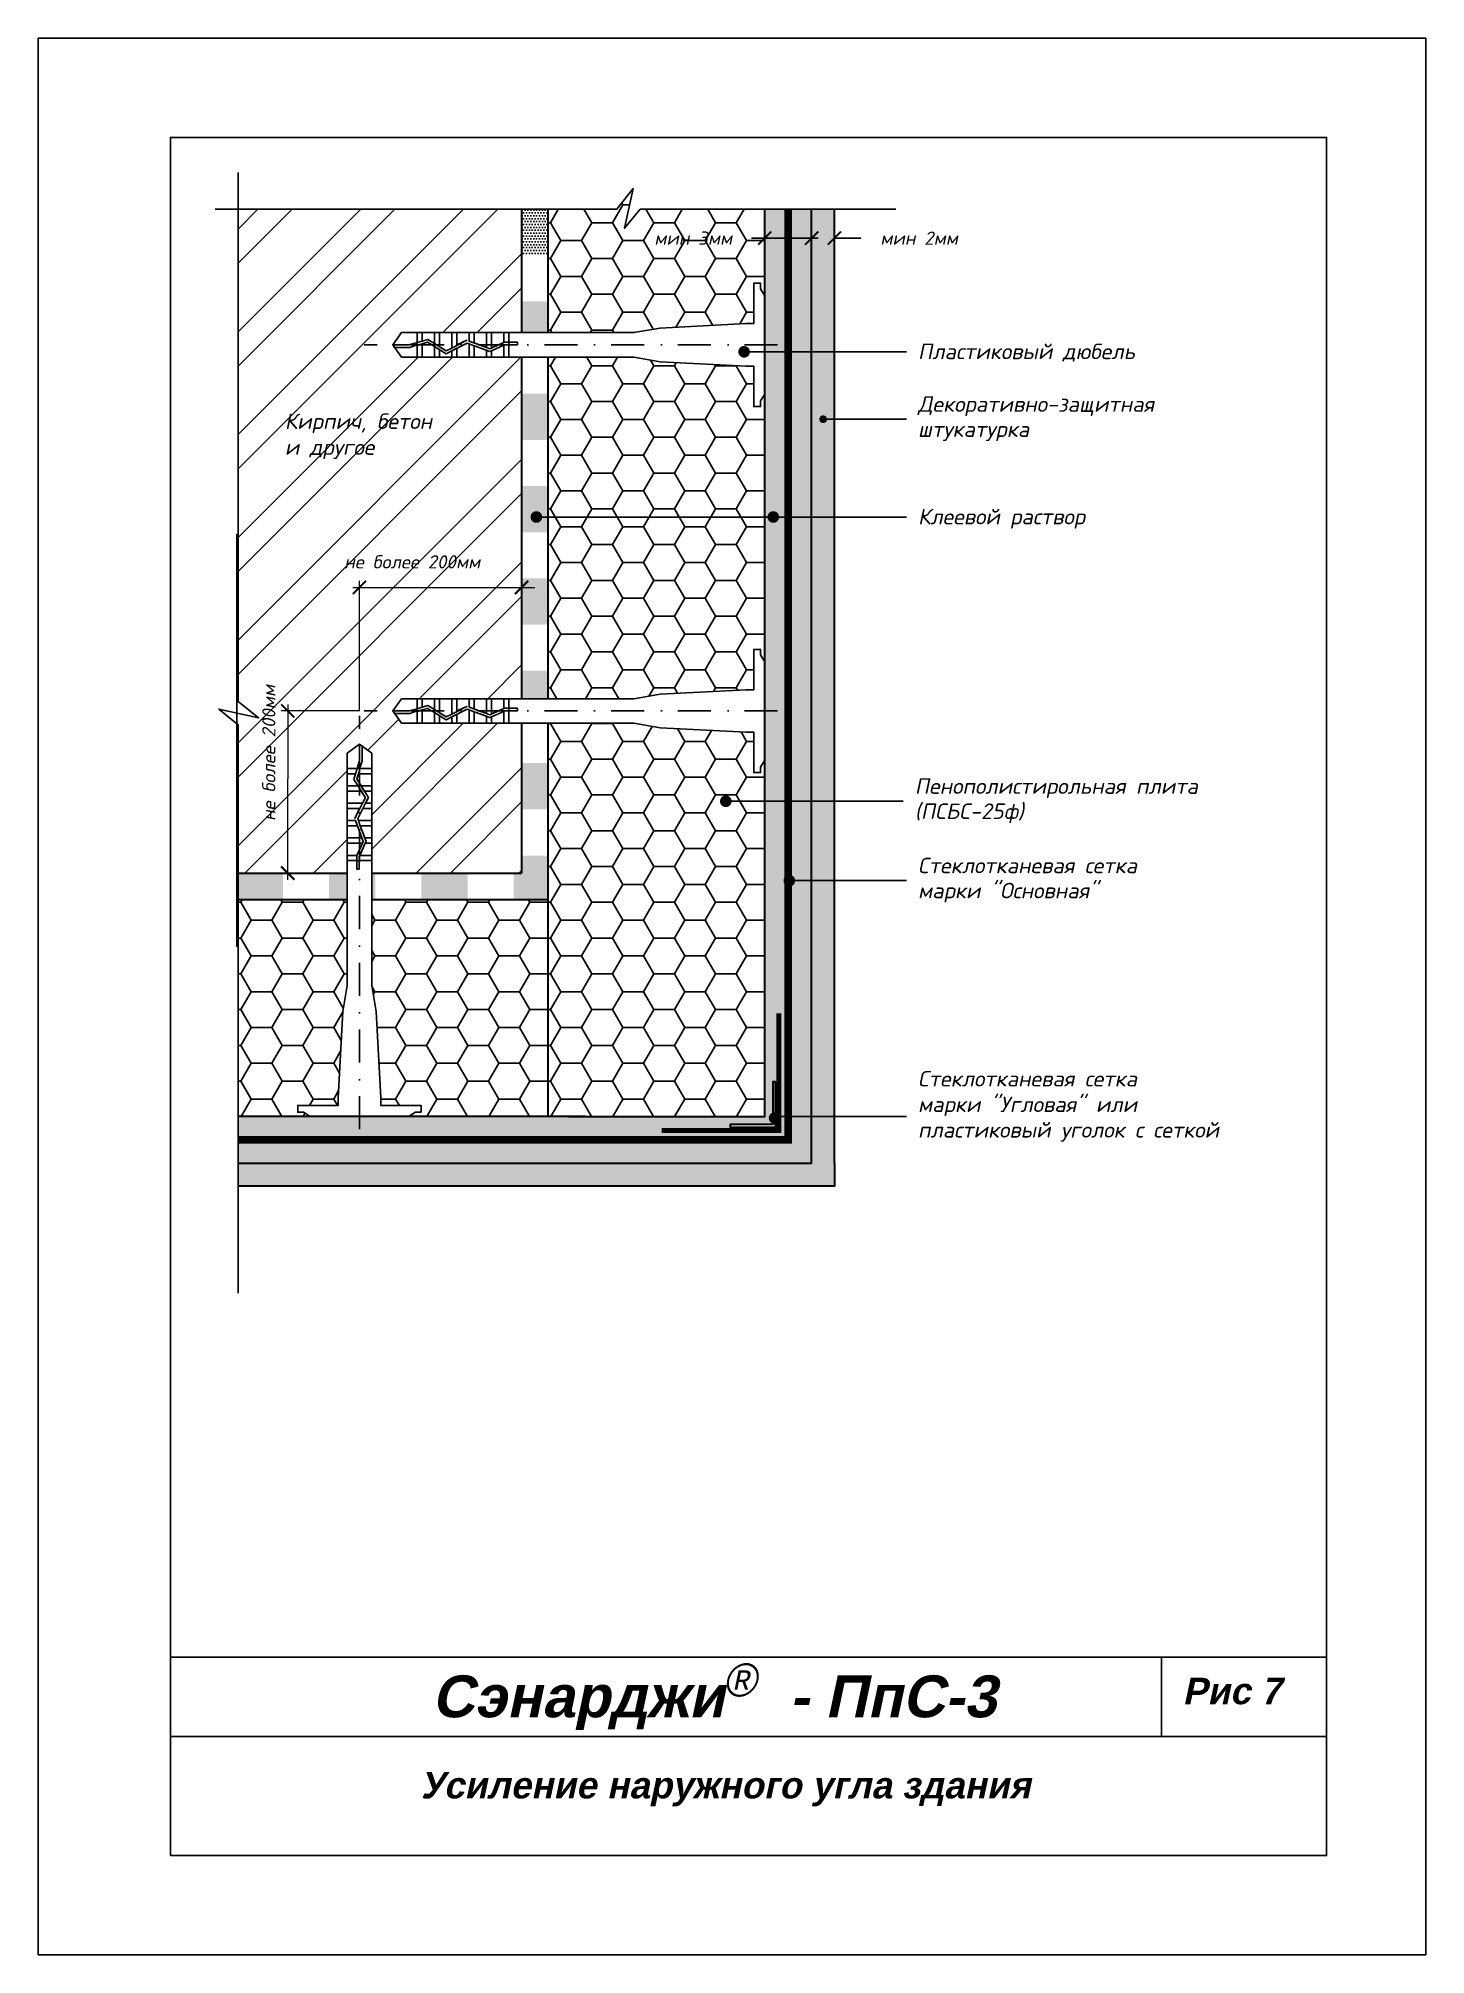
# Model space of a CAD drawing. Header units: inches. Extents: x 47 to 4151, y -1120 to 1902.
# Drawn here: x 1307.5 to 1517.5, y 1612.2 to 1902.2 of the extents above; entities that cross this region are included whole.
import ezdxf

# ---------------------------------------------------------------- set-up
doc = ezdxf.new("R2010")
doc.units = ezdxf.units.IN
doc.header["$LTSCALE"] = 10
doc.header["$MEASUREMENT"] = 0
doc.linetypes.add('DASHDOT', pattern=[1, 0.5, -0.25, 0, -0.25])
doc.linetypes.add('HIDDEN', pattern=[0.375, 0.25, -0.125])
doc.layers.add('dim', color=160, linetype='Continuous', lineweight=15)
doc.layers.add('Layer1', color=108, linetype='Continuous', lineweight=30)
for name, color, linetype in [('DUBEL', 142, 'Continuous'), ('hatch', 240, 'Continuous'), ('ndp', 242, 'Continuous'), ('ramka', 248, 'Continuous')]:
    doc.layers.add(name, color=color, linetype=linetype)
doc.layers.add('list', color=5, linetype='Continuous', plot=False)
doc.styles.add('ndp', font='ARIALBD.TTF', dxfattribs={"oblique": 12})
doc.styles.add('style2', font='romans.shx', dxfattribs={"oblique": 12})
doc.dimstyles.new('1', dxfattribs={"dimtxt": 2, "dimasz": 2, "dimexe": 1, "dimexo": 0.7, "dimgap": 2, "dimtad": 0, "dimtih": 1, "dimtoh": 1, "dimdec": 4, "dimzin": 0, "dimdsep": 46, "dimtxsty": 'style2', "dimblk": 'ARCHTICK', "dimcen": 1.5, "dimdle": 1, "dimadec": 0, "dimazin": 0, "dimtfac": 1, "dimtdec": 4, "dimtofl": 0, "dimtmove": 0, "dimatfit": 2, "dimldrblk": 'DOTSMALL', "dimfxl": 1, "dimtolj": 1, "dimtzin": 0, "dimarcsym": 0})
pattern_1 = [(0, (-1937.2808, 2564.4412), (0.3125, 0.625), [0, -0.625])]
pattern_2 = [(0, (-2175.9225, 2564.44123), (0.21875, 0.4375), [0, -0.4375])]

msp = doc.modelspace()

# ---------------------------------------------------------------- texts
at = {"layer": 'dim', "insert": (1364.096764, 1823.009551), "char_height": 2, "attachment_point": 5, "style": 'style2'}
msp.add_mtext('\\A1;{\\fRomanS|b0|i0|c204|p2;не более 200мм}', dxfattribs=at)
at = {"layer": 'dim', "insert": (1342.384246, 1794.093916), "char_height": 2, "attachment_point": 5, "rotation": 90, "style": 'style2'}
msp.add_mtext('\\A1;{\\fRomanS|b0|i0|c204|p2;не более 200мм}', dxfattribs=at)
at = {"layer": 'ndp', "oblique": 12}
for s, height, style, p in [('Пластиковый дюбель', 2.34619952, 'style2', (1440.642145, 1853.681898)), ('Декоративно-защитная', 2.34619952, 'style2', (1440.642145, 1845.714292)), ('Кирпич, бетон', 2.34619952, 'style2', (1344.799214, 1843.115777)), ('штукатурка', 2.3461995, 'style2', (1440.642145, 1841.915684)), ('и другое', 2.3461995, 'style2', (1344.799214, 1839.199638)), ('Клеевой раствор', 2.34619952, 'style2', (1440.642145, 1828.681342)), ('Пенополистирольная плита', 2.34619952, 'style2', (1440.163704, 1787.899623)), ('(ПСБС-25ф)', 2.3461995, 'style2', (1440.163704, 1784.101014)), ('Стеклотканевая сетка', 2.34619952, 'style2', (1440.642145, 1775.891698)), ('марки "Основная"', 2.34619952, 'style2', (1440.642145, 1772.09309)), ('Стеклотканевая сетка', 2.34619952, 'style2', (1440.642145, 1743.617843)), ('марки "Угловая" или', 2.34619952, 'style2', (1440.642145, 1739.748991)), ('пластиковый уголок с сеткой', 2.34619952, 'style2', (1440.642145, 1735.880139)), ('Сэнарджи    - ПпС-3', 6.33260053, 'ndp', (1367.071368, 1648.159045)), ('Рис 7', 4, 'ndp', (1480.698078, 1650.136758)), ('Усиление наружного угла здания', 4, 'ndp', (1365.37604, 1635.87932))]:
    msp.add_text(s, height=height, dxfattribs=dict(at, style=style)).set_placement(p)
at = {"layer": 'ndp', "insert": (1411.134171, 1656.298129), "char_height": 5, "attachment_point": 1, "style": 'style2'}
msp.add_mtext('{\\fCentury Gothic|b0|i0|c204|p32;®}', dxfattribs=at)

# ---------------------------------------------------------------- blocks, each defined once
blk = doc.blocks.new('_ArchTick')
at = {"layer": 'DUBEL', "color": 0, "const_width": 0.15}
blk.add_lwpolyline([(-0.5, -0.5), (0.5, 0.5)], dxfattribs=at)
blk = doc.blocks.new('*D67')
at = {"layer": 'Defpoints', "color": 0, "lineweight": 53}
for p in [(1428, 1872), (1424.55, 1870.25), (1428, 1870.13)]:
    blk.add_point(p, dxfattribs=at)
at = {"layer": 'dim', "color": 0, "lineweight": -2}
for p, q in [((1424.55, 1872), (1422.55, 1872)), ((1424.55, 1870.95), (1424.55, 1873)), ((1428, 1870.83), (1428, 1873)), ((1428, 1872), (1432, 1872))]:
    blk.add_line(p, q, dxfattribs=at)
at = {"layer": 'dim', "color": 0, "lineweight": -2, "xscale": 2, "yscale": 2, "zscale": 2}
blk.add_blockref('_ArchTick', (1424.55, 1872), dxfattribs=at)
at = {"layer": 'dim', "color": 0, "lineweight": -2, "xscale": 2, "yscale": 2, "zscale": 2, "rotation": 180}
blk.add_blockref('_ArchTick', (1428, 1872), dxfattribs=at)
at = {"layer": 'dim', "color": 0, "insert": (1440.82, 1872), "char_height": 2, "attachment_point": 5, "style": 'style2'}
blk.add_mtext('\\A1;{\\fRomanS|b0|i0|c204|p2;мин 2мм}', dxfattribs=at)
blk = doc.blocks.new('_DotSmall')
at = {"layer": 'DUBEL', "color": 0, "const_width": 0.5}
blk.add_lwpolyline([(-0.0625, 0, 1), (0.0625, 0, 1)], format="xyb", close=True, dxfattribs=at)
blk = doc.blocks.new('*D68')
at = {"layer": 'Defpoints', "color": 0, "lineweight": 53}
for p in [(1417.45, 1872), (1417.45, 1870.83), (1424.55, 1870.25)]:
    blk.add_point(p, dxfattribs=at)
at = {"layer": 'dim', "color": 0, "lineweight": -2}
for p, q in [((1417.45, 1872), (1415.45, 1872)), ((1417.45, 1871.53), (1417.45, 1873)), ((1425.55, 1872), (1417.45, 1872)), ((1424.55, 1870.95), (1424.55, 1873))]:
    blk.add_line(p, q, dxfattribs=at)
at = {"layer": 'dim', "color": 0, "lineweight": -2, "xscale": 2, "yscale": 2, "zscale": 2, "rotation": 180}
blk.add_blockref('_ArchTick', (1417.45, 1872), dxfattribs=at)
at = {"layer": 'dim', "color": 0, "lineweight": -2, "xscale": 2, "yscale": 2, "zscale": 2}
blk.add_blockref('_ArchTick', (1424.55, 1872), dxfattribs=at)
at = {"layer": 'dim', "color": 0, "insert": (1406.63, 1872), "char_height": 2, "attachment_point": 5, "style": 'style2'}
blk.add_mtext('\\A1;{\\fRomanS|b0|i0|c204|p2;мин 3мм}', dxfattribs=at)

# ---------------------------------------------------------------- dimensions: what is measured, and where the dimension line sits
at = {"layer": 'dim'}
for base, p2, text, picture, middle in [((1417.449547, 1872.001624), (1417.449547, 1870.832926), '{\\fRomanS|b0|i0|c204|p2;мин 3мм}', '*D68', (1406.629926, 1872.001624)), ((1428.003603, 1872.001624), (1428.003603, 1870.132721), '{\\fRomanS|b0|i0|c204|p2;мин 2мм}', '*D67', (1440.823223, 1872.001624))]:
    dim = msp.add_linear_dim(base=base, p1=(1424.548148, 1870.249528), p2=p2, text=text, dimstyle='1', dxfattribs=at)
    dim.commit()
    dim.dimension.update_dxf_attribs({"geometry": picture, "text_midpoint": middle})

# ---------------------------------------------------------------- hatches: boundary and pattern name
at = {"layer": 'hatch'}
h = msp.add_hatch(dxfattribs=at)
h.set_pattern_fill('HONEY', color=256, scale=25, style=0)
h.set_pattern_definition([(0, (-2175.9225, 2564.4412), (4.6875, 2.7063294), [3.125, -6.25]), (120, (-2175.9225, 2564.4412), (-4.6875, 2.7063294), [3.125, -6.25]), (60, (-2175.9225, 2564.4412), (1e-08, 5.4126588), [-6.25, 3.125])])
h.paths.add_polyline_path([(1417.449547, 1848.39484), (1416.819837, 1847.35267), (1416.819837, 1846.51104), (1415.798974, 1846.51104), (1415.798974, 1852.619705), (1414.66288, 1852.619705), (1401.606374, 1853.30105), (1397.643725, 1853.976607), (1384.638828, 1853.976607), (1384.638828, 1802.305462), (1397.643725, 1802.305462), (1401.606374, 1802.981018), (1414.66288, 1803.662363), (1415.798974, 1803.662363), (1415.798974, 1808.815861), (1396.46677, 1808.815861, -1), (1395.586945, 1808.815861, -1), (1396.46677, 1808.815861), (1415.798974, 1808.815861), (1415.798974, 1809.771028), (1416.819837, 1809.771028), (1416.819837, 1808.929399), (1416.88844, 1808.815861), (1417.449547, 1808.815861)])
h.paths.add_polyline_path([(1417.449547, 1792.997999), (1416.819837, 1791.955828), (1416.819837, 1791.114199), (1415.798974, 1791.114199), (1415.798974, 1797.222864), (1414.66288, 1797.222864), (1401.606374, 1797.904209), (1397.643725, 1798.579765), (1384.638828, 1798.579765), (1384.638828, 1739.096652), (1390.294918, 1739.096652), (1417.449547, 1739.096652), (1417.449547, 1766.25128)])
h.paths.add_polyline_path([(1384.638828, 1771.907371), (1357.966433, 1771.907371), (1357.966433, 1758.902473), (1358.64199, 1754.939825), (1359.323335, 1741.883318), (1359.323335, 1740.747225), (1365.432, 1740.747225), (1365.432, 1739.726361), (1364.59037, 1739.726361), (1363.5482, 1739.096652), (1384.638828, 1739.096652)])
h.paths.add_polyline_path([(1354.240737, 1758.902473), (1354.240737, 1771.907371), (1337.727414, 1771.907371), (1337.727414, 1739.096652), (1348.65897, 1739.096652), (1347.6168, 1739.726361), (1346.77517, 1739.726361), (1346.77517, 1740.747225), (1352.883835, 1740.747225), (1352.883835, 1741.883318), (1353.56518, 1754.939825)])
h.paths.add_polyline_path([(1415.798974, 1865.16787), (1416.819837, 1865.16787), (1416.819837, 1864.32624), (1417.449547, 1863.28407), (1417.449547, 1876.387985), (1398.597948, 1876.387985), (1396.225966, 1873.501646), (1397.538128, 1879.502659), (1395.083395, 1876.387985), (1384.638828, 1876.387985), (1384.638828, 1857.702303), (1397.643725, 1857.702303), (1401.606374, 1858.37786), (1414.66288, 1859.059205), (1415.798974, 1859.059205)])
h.paths.add_polyline_path([(1400.310305, 1873.510822), (1414.949547, 1873.510822), (1414.949547, 1870.492425), (1400.310305, 1870.492425)], flags=24)
h = msp.add_hatch(dxfattribs=at)
h.set_pattern_fill('ANSI32', color=256, scale=29.327494, style=0)
h.set_pattern_definition([(45, (-1937.281, 2564.441), (-7.776626, 7.776626), []), (45, (-1932.096, 2564.441), (-7.776626, 7.776626), [])])
h.paths.add_polyline_path([(1356.103585, 1819.144725), (1380.638529, 1819.144725), (1380.638529, 1820.144725), (1380.638529, 1853.976607), (1378.732101, 1853.976607), (1377.952878, 1853.976607), (1375.325652, 1853.976607), (1372.698427, 1853.976607), (1370.850424, 1853.976607), (1368.223199, 1853.976607), (1364.81675, 1853.976607), (1362.489999, 1853.976607), (1361.147293, 1855.839455), (1362.489999, 1857.702303), (1364.81675, 1857.702303), (1365.595973, 1857.702303), (1368.223199, 1857.702303), (1370.850424, 1857.702303), (1373.47765, 1857.702303), (1376.104875, 1857.702303), (1378.732101, 1857.702303), (1380.638529, 1857.702303), (1380.638529, 1876.387985), (1337.727414, 1876.387985), (1337.727414, 1801.863717), (1340.842088, 1799.408985), (1334.841075, 1800.721146), (1337.727414, 1798.349165), (1337.727414, 1775.907669), (1345.250334, 1775.907669), (1345.250334, 1790.18434), (1345.250334, 1800.442614), (1356.103585, 1800.442614)])
h.paths.add_polyline_path([(1380.638529, 1819.144725), (1356.103585, 1819.144725), (1356.103585, 1800.442614), (1345.250334, 1800.442614), (1345.250334, 1790.18434), (1345.250334, 1775.907669), (1348.78447, 1775.907669), (1354.240737, 1775.907669), (1354.240737, 1777.814098), (1354.240737, 1778.593321), (1354.240737, 1780.441323), (1354.240737, 1781.220546), (1354.240737, 1783.068549), (1354.240737, 1783.847772), (1354.240737, 1785.695774), (1354.240737, 1786.474997), (1354.240737, 1788.323), (1354.240737, 1789.102223), (1354.240737, 1790.950225), (1354.240737, 1791.729448), (1354.240737, 1794.056199), (1356.103585, 1795.398906), (1356.499016, 1795.113887), (1357.966433, 1794.056199), (1357.966433, 1791.729448), (1357.966433, 1789.102223), (1357.966433, 1788.323), (1357.966433, 1786.474997), (1357.966433, 1785.695774), (1357.966433, 1783.068549), (1357.966433, 1781.220546), (1357.966433, 1778.593321), (1357.966433, 1777.814098), (1357.966433, 1775.907669), (1380.638529, 1775.907669), (1380.638529, 1798.579765), (1378.732101, 1798.579765), (1377.952878, 1798.579765), (1375.325652, 1798.579765), (1372.698427, 1798.579765), (1370.850424, 1798.579765), (1368.223199, 1798.579765), (1364.81675, 1798.579765), (1362.489999, 1798.579765), (1361.147293, 1800.442614), (1362.489999, 1802.305462), (1364.81675, 1802.305462), (1365.595973, 1802.305462), (1368.223199, 1802.305462), (1370.850424, 1802.305462), (1373.47765, 1802.305462), (1376.104875, 1802.305462), (1378.732101, 1802.305462), (1380.638529, 1802.305462)], flags=16)
h.paths.add_polyline_path([(1344.368651, 1837.955697), (1361.406528, 1837.706347), (1362.154578, 1841.225646), (1345.116701, 1841.474996)], flags=24)
h.paths.add_polyline_path([(1344.131576, 1841.717878), (1372.956313, 1841.385411), (1373.953713, 1846.07781), (1345.128976, 1846.410277)], flags=24)
h.paths.add_polyline_path([(1350.504476, 1824.518749), (1377.689053, 1824.518749), (1377.689053, 1821.500352), (1350.504476, 1821.500352)], flags=24)
h.paths.add_polyline_path([(1340.875048, 1780.501628), (1340.875048, 1807.686205), (1343.893445, 1807.686205), (1343.893445, 1780.501628)], flags=24)
h = msp.add_hatch(dxfattribs=at)
h.set_pattern_fill('AR-CONC', color=256, scale=0.293275, style=0)
h.set_pattern_definition([(50, (-1937.2808, 2564.4412), (2.1035444, -0.1840363), [0.2199562, -2.4195183]), (355, (-1937.2808, 2564.4412), (-0.4069229, 2.205991), [0.175965, -1.9356146]), (100.4514, (-1937.1055, 2564.4259), (1.696623, 2.0219534), [0.186934, -2.0562741]), (46.1842, (-1937.2808, 2565.0278), (3.1299506, -0.4854258), [0.3299343, -3.6292774]), (96.6356, (-1937.02, 2564.9873), (2.7411315, 2.8568436), [0.280401, -3.0844107]), (351.1842, (-1937.2808, 2565.0278), (2.7411293, 2.8568457), [0.2639474, -2.903422]), (21, (-1936.9875, 2564.8811), (1.7505788, -1.1807803), [0.2199562, -2.4195183]), (326, (-1936.9875, 2564.8811), (0.7135829, 2.1266834), [0.175965, -1.9356146]), (71.4514, (-1936.8417, 2564.7827), (2.4641624, 0.9459011), [0.186934, -2.0562741]), (37.5, (-1937.2808, 2564.4412), (0.03566181, 0.97629425), [0, -1.9121526, 0, -1.9649421, 0, -1.9429465]), (7.5, (-1937.2808, 2564.4412), (0.77151703, 1.1567107), [0, -1.12031027, 0, -1.86816137, 0, -0.74051922]), (327.5, (-1937.9348, 2564.4412), (1.56556743, -0.06614779), [0, -0.73318735, 0, -2.28754454, 0, -3.03539563]), (317.5, (-1938.2281, 2564.4412), (1.7103389, 0.29358283), [0, -0.95314356, 0, -1.5191642, 0, -2.1555708])])
h.paths.add_polyline_path([(1428.003603, 1731.998051), (1428.003603, 1775.558253), (1428.003603, 1876.387985), (1424.548148, 1876.387985), (1424.548148, 1731.998051), (1337.727414, 1731.998051), (1337.727414, 1728.542596), (1428.003603, 1728.542596)])
h = msp.add_hatch(dxfattribs=at)
h.set_pattern_fill('DOTS', color=256, scale=10, style=0)
h.set_pattern_definition(pattern_1)
h.paths.add_polyline_path([(1424.548148, 1876.387985), (1420.998847, 1876.387985), (1420.998847, 1735.547351), (1337.727414, 1735.547351), (1337.727414, 1731.998051), (1424.548148, 1731.998051)])
h = msp.add_hatch(dxfattribs=at)
h.set_pattern_fill('DOTS', color=256, scale=10, style=0)
h.set_pattern_definition(pattern_1)
h.paths.add_polyline_path([(1337.727414, 1739.096652), (1337.727414, 1735.547351), (1420.998847, 1735.547351), (1420.998847, 1876.387985), (1417.449547, 1876.387985), (1417.449547, 1766.25128), (1417.449547, 1739.096652), (1387.73713, 1739.096652)])
h.paths.add_polyline_path([(1412.24237, 1737.465416), (1412.24237, 1737.873225), (1418.672974, 1737.873225), (1418.672974, 1738.494061, -0.2301352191), (1418.504863, 1738.839961, -0.2301352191), (1418.672974, 1739.185862), (1418.672974, 1744.303829), (1419.080783, 1744.303829), (1419.080783, 1739.258321, -0.3248751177), (1419.384687, 1738.839961, -0.3248751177), (1419.080783, 1738.421602), (1419.080783, 1737.465416)], flags=16)
h = msp.add_hatch(dxfattribs=at)
h.set_pattern_fill('DOTS', color=256, scale=7, style=0)
h.set_pattern_definition(pattern_2)
h.paths.add_polyline_path([(1384.638828, 1876.387985), (1380.638529, 1876.387985), (1380.638529, 1869.401096), (1384.638828, 1869.401096)])
h = msp.add_hatch(dxfattribs=at)
h.set_pattern_fill('DOTS', color=256, scale=7, style=0)
h.set_pattern_definition(pattern_2)
h.paths.add_polyline_path([(1384.638828, 1778.571538), (1380.638529, 1778.571538), (1380.638529, 1775.907669), (1379.466554, 1775.907669), (1379.466554, 1771.907371), (1384.638828, 1771.907371)])
h.paths.add_polyline_path([(1384.638828, 1792.545316), (1380.638529, 1792.545316), (1380.638529, 1785.558427), (1384.638828, 1785.558427)])
h.paths.add_polyline_path([(1384.638828, 1806.519094), (1380.638529, 1806.519094), (1380.638529, 1802.305462), (1384.638828, 1802.305462)])
h.paths.add_polyline_path([(1384.638828, 1820.492872), (1380.638529, 1820.492872), (1380.638529, 1813.505983), (1384.638828, 1813.505983)])
h.paths.add_polyline_path([(1384.638828, 1834.46665), (1380.638529, 1834.46665), (1380.638529, 1827.479761), (1384.638828, 1827.479761)])
h.paths.add_polyline_path([(1384.638828, 1848.440429), (1380.638529, 1848.440429), (1380.638529, 1841.45354), (1384.638828, 1841.45354)])
h.paths.add_polyline_path([(1384.638828, 1862.414207), (1380.638529, 1862.414207), (1380.638529, 1857.702303), (1384.638828, 1857.702303)])
h.paths.add_polyline_path([(1372.479665, 1775.907669), (1365.492776, 1775.907669), (1365.492776, 1771.907371), (1372.479665, 1771.907371)])
h.paths.add_polyline_path([(1354.240737, 1775.907669), (1351.518998, 1775.907669), (1351.518998, 1771.907371), (1354.240737, 1771.907371)])
h.paths.add_polyline_path([(1344.532109, 1775.907669), (1344.250334, 1775.907669), (1337.727414, 1775.907669), (1337.727414, 1771.907371), (1344.532109, 1771.907371)])
h.paths.add_polyline_path([(1358.505887, 1775.907669), (1357.966433, 1775.907669), (1357.966433, 1771.907371), (1358.505887, 1771.907371)])

# ---------------------------------------------------------------- linework, layer by layer
at = {"layer": 'dim'}
for p, q in [((1355.103585, 1819.144725), (1380.638529, 1819.144725)), ((1356.103585, 1800.411454), (1356.103585, 1820.144725)), ((1380.638529, 1817.427044), (1380.638529, 1820.144725)), ((1380.638529, 1819.144725), (1382.638529, 1819.144725)), ((1345.250334, 1801.442614), (1345.250334, 1790.18434)), ((1356.134745, 1800.442614), (1344.250334, 1800.442614)), ((1345.250334, 1774.907669), (1345.250334, 1790.18434)), ((1348.78447, 1775.907669), (1344.250334, 1775.907669))]:
    msp.add_line(p, q, dxfattribs=at)
at = {"layer": 'DUBEL', "linetype": 'DASHDOT'}
for p, q in [((1419.402344, 1855.839455), (1356.834745, 1855.839455)), ((1356.103585, 1737.143854), (1356.103585, 1799.711454)), ((1419.402344, 1800.442614), (1356.834745, 1800.442614))]:
    msp.add_line(p, q, dxfattribs=at)
at = {"layer": 'DUBEL', "linetype": 'HIDDEN', "const_width": 1.1731}
msp.add_lwpolyline([(1337.727414, 1735.547351), (1337.727414, 1735.547351), (1420.998847, 1735.547351), (1420.998847, 1876.387985)], dxfattribs=at)
at = {"layer": 'DUBEL'}
for points in [[(1414.66288, 1852.619705), (1415.798974, 1852.619705), (1415.798974, 1846.51104), (1416.819837, 1846.51104), (1416.819837, 1847.35267), (1417.449547, 1848.39484), (1417.449547, 1863.28407), (1416.819837, 1864.32624), (1416.819837, 1865.16787), (1415.798974, 1865.16787), (1415.798974, 1859.059205), (1414.66288, 1859.059205), (1401.606374, 1858.37786), (1397.643725, 1857.702303), (1378.732101, 1857.702303), (1378.732101, 1856.254335), (1380.022503, 1856.254335), (1380.022503, 1855.858904), (1378.732101, 1855.858904), (1378.732101, 1856.254335), (1378.732101, 1853.976607), (1377.952878, 1853.976607), (1377.952878, 1855.779755), (1378.129474, 1855.858904), (1378.732101, 1855.839455), (1378.732101, 1856.254335), (1378.044911, 1856.254335), (1377.952878, 1856.213086), (1377.952878, 1857.702303), (1378.732101, 1857.702303), (1376.104875, 1857.702303), (1376.104875, 1855.38482), (1377.952878, 1856.213086), (1375.84133, 1855.266701), (1375.325652, 1855.455764), (1375.325652, 1857.702303), (1376.104875, 1857.702303), (1373.47765, 1857.702303), (1373.47765, 1856.133301), (1375.325652, 1855.455764), (1372.698427, 1856.418988), (1372.698427, 1857.702303), (1373.47765, 1857.702303), (1370.850424, 1857.702303), (1370.850424, 1855.839455), (1372.373734, 1856.538031), (1370.071201, 1855.371873), (1370.071201, 1857.702303), (1370.850424, 1857.702303), (1368.223199, 1857.702303), (1368.223199, 1855.839455), (1368.223199, 1855.567531), (1369.228043, 1854.944841), (1370.071201, 1855.371873), (1369.228043, 1854.944841), (1367.443976, 1856.050406), (1367.443976, 1857.702303), (1368.223199, 1857.702303), (1365.595973, 1857.702303), (1365.595973, 1856.415226), (1366.448632, 1856.667209), (1367.443976, 1856.050406), (1366.448632, 1856.667209), (1365.595973, 1856.415226), (1365.595973, 1857.702303), (1364.81675, 1857.702303), (1364.81675, 1856.184946), (1365.595973, 1856.415226), (1364.81675, 1856.184946), (1364.81675, 1857.702303), (1362.489999, 1857.702303), (1361.147293, 1855.839455), (1363.647675, 1855.839455), (1364.81675, 1856.184946), (1364.81675, 1855.839455), (1363.704882, 1855.444024), (1361.432312, 1855.444024), (1361.147293, 1855.839455), (1362.489999, 1853.976607), (1364.81675, 1853.976607), (1364.81675, 1855.772609), (1365.595973, 1856.00289), (1365.595973, 1853.976607), (1365.595973, 1855.839455), (1365.595973, 1856.00289), (1366.39087, 1856.237802), (1367.443976, 1855.585205), (1367.443976, 1853.976607), (1364.81675, 1853.976607), (1368.223199, 1853.976607), (1368.223199, 1855.10233), (1367.443976, 1855.585205), (1369.208555, 1854.491717), (1370.071201, 1854.928619), (1370.071201, 1853.976607), (1368.223199, 1853.976607), (1370.850424, 1853.976607), (1370.850424, 1855.32327), (1370.071201, 1854.928619), (1372.399029, 1856.107587), (1373.47765, 1855.712131), (1373.47765, 1853.976607), (1370.850424, 1853.976607), (1372.698427, 1853.976607), (1372.698427, 1855.839455), (1372.698427, 1855.997819), (1372.698427, 1853.976607), (1375.325652, 1853.976607), (1375.325652, 1855.034595), (1373.47765, 1855.712131), (1375.856256, 1854.840059), (1376.104875, 1854.951489), (1376.104875, 1853.976607), (1376.104875, 1854.951489), (1377.952878, 1855.779755), (1377.952878, 1853.976607), (1375.325652, 1853.976607), (1378.732101, 1853.976607), (1397.643725, 1853.976607), (1401.606374, 1853.30105), (1414.66288, 1852.619705)], [(1414.66288, 1797.222864), (1415.798974, 1797.222864), (1415.798974, 1791.114199), (1416.819837, 1791.114199), (1416.819837, 1791.955828), (1417.449547, 1792.997999), (1417.449547, 1807.887228), (1416.819837, 1808.929399), (1416.819837, 1809.771028), (1415.798974, 1809.771028), (1415.798974, 1803.662363), (1414.66288, 1803.662363), (1401.606374, 1802.981018), (1397.643725, 1802.305462), (1378.732101, 1802.305462), (1378.732101, 1800.857494), (1380.022503, 1800.857494), (1380.022503, 1800.462063), (1378.732101, 1800.462063), (1378.732101, 1800.857494), (1378.732101, 1798.579765), (1377.952878, 1798.579765), (1377.952878, 1800.382914), (1378.129474, 1800.462063), (1378.732101, 1800.442614), (1378.732101, 1800.857494), (1378.044911, 1800.857494), (1377.952878, 1800.816245), (1377.952878, 1802.305462), (1378.732101, 1802.305462), (1376.104875, 1802.305462), (1376.104875, 1799.987979), (1377.952878, 1800.816245), (1375.84133, 1799.869859), (1375.325652, 1800.058923), (1375.325652, 1802.305462), (1376.104875, 1802.305462), (1373.47765, 1802.305462), (1373.47765, 1800.736459), (1375.325652, 1800.058923), (1372.698427, 1801.022147), (1372.698427, 1802.305462), (1373.47765, 1802.305462), (1370.850424, 1802.305462), (1370.850424, 1800.442614), (1372.373734, 1801.14119), (1370.071201, 1799.975032), (1370.071201, 1802.305462), (1370.850424, 1802.305462), (1368.223199, 1802.305462), (1368.223199, 1800.442614), (1368.223199, 1800.17069), (1369.228043, 1799.548), (1370.071201, 1799.975032), (1369.228043, 1799.548), (1367.443976, 1800.653565), (1367.443976, 1802.305462), (1368.223199, 1802.305462), (1365.595973, 1802.305462), (1365.595973, 1801.018385), (1366.448632, 1801.270367), (1367.443976, 1800.653565), (1366.448632, 1801.270367), (1365.595973, 1801.018385), (1365.595973, 1802.305462), (1364.81675, 1802.305462), (1364.81675, 1800.788105), (1365.595973, 1801.018385), (1364.81675, 1800.788105), (1364.81675, 1802.305462), (1362.489999, 1802.305462), (1361.147293, 1800.442614), (1363.647675, 1800.442614), (1364.81675, 1800.788105), (1364.81675, 1800.442614), (1363.704882, 1800.047183), (1361.432312, 1800.047183), (1361.147293, 1800.442614), (1362.489999, 1798.579765), (1364.81675, 1798.579765), (1364.81675, 1800.375768), (1365.595973, 1800.606048), (1365.595973, 1798.579765), (1365.595973, 1800.442614), (1365.595973, 1800.606048), (1366.39087, 1800.84096), (1367.443976, 1800.188364), (1367.443976, 1798.579765), (1364.81675, 1798.579765), (1368.223199, 1798.579765), (1368.223199, 1799.705489), (1367.443976, 1800.188364), (1369.208555, 1799.094875), (1370.071201, 1799.531777), (1370.071201, 1798.579765), (1368.223199, 1798.579765), (1370.850424, 1798.579765), (1370.850424, 1799.926428), (1370.071201, 1799.531777), (1372.399029, 1800.710746), (1373.47765, 1800.31529), (1373.47765, 1798.579765), (1370.850424, 1798.579765), (1372.698427, 1798.579765), (1372.698427, 1800.442614), (1372.698427, 1800.600977), (1372.698427, 1798.579765), (1375.325652, 1798.579765), (1375.325652, 1799.637753), (1373.47765, 1800.31529), (1375.856256, 1799.443217), (1376.104875, 1799.554648), (1376.104875, 1798.579765), (1376.104875, 1799.554648), (1377.952878, 1800.382914), (1377.952878, 1798.579765), (1375.325652, 1798.579765), (1378.732101, 1798.579765), (1397.643725, 1798.579765), (1401.606374, 1797.904209), (1414.66288, 1797.222864)], [(1359.323335, 1741.883318), (1359.323335, 1740.747225), (1365.432, 1740.747225), (1365.432, 1739.726361), (1364.59037, 1739.726361), (1363.5482, 1739.096652), (1348.65897, 1739.096652), (1347.6168, 1739.726361), (1346.77517, 1739.726361), (1346.77517, 1740.747225), (1352.883835, 1740.747225), (1352.883835, 1741.883318), (1353.56518, 1754.939825), (1354.240737, 1758.902473), (1354.240737, 1777.814098), (1355.688705, 1777.814098), (1355.688705, 1776.523696), (1356.084135, 1776.523696), (1356.084135, 1777.814098), (1355.688705, 1777.814098), (1357.966433, 1777.814098), (1357.966433, 1778.593321), (1356.163285, 1778.593321), (1356.084135, 1778.416725), (1356.103585, 1777.814098), (1355.688705, 1777.814098), (1355.688705, 1778.501288), (1355.729953, 1778.593321), (1354.240737, 1778.593321), (1354.240737, 1777.814098), (1354.240737, 1780.441323), (1356.55822, 1780.441323), (1355.729953, 1778.593321), (1356.676339, 1780.704868), (1356.487275, 1781.220546), (1354.240737, 1781.220546), (1354.240737, 1780.441323), (1354.240737, 1783.068549), (1355.809739, 1783.068549), (1356.487275, 1781.220546), (1355.524051, 1783.847772), (1354.240737, 1783.847772), (1354.240737, 1783.068549), (1354.240737, 1785.695774), (1356.103585, 1785.695774), (1355.405009, 1784.172464), (1356.571167, 1786.474997), (1354.240737, 1786.474997), (1354.240737, 1785.695774), (1354.240737, 1788.323), (1356.103585, 1788.323), (1356.375509, 1788.323), (1356.998199, 1787.318155), (1356.571167, 1786.474997), (1356.998199, 1787.318155), (1355.892634, 1789.102223), (1354.240737, 1789.102223), (1354.240737, 1788.323), (1354.240737, 1790.950225), (1355.527813, 1790.950225), (1355.275831, 1790.097567), (1355.892634, 1789.102223), (1355.275831, 1790.097567), (1355.527813, 1790.950225), (1354.240737, 1790.950225), (1354.240737, 1791.729448), (1355.758094, 1791.729448), (1355.527813, 1790.950225), (1355.758094, 1791.729448), (1354.240737, 1791.729448), (1354.240737, 1794.056199), (1356.103585, 1795.398906), (1356.103585, 1792.898523), (1355.758094, 1791.729448), (1356.103585, 1791.729448), (1356.499016, 1792.841316), (1356.499016, 1795.113887), (1356.103585, 1795.398906), (1357.966433, 1794.056199), (1357.966433, 1791.729448), (1356.17043, 1791.729448), (1355.94015, 1790.950225), (1357.966433, 1790.950225), (1356.103585, 1790.950225), (1355.94015, 1790.950225), (1355.705238, 1790.155328), (1356.357835, 1789.102223), (1357.966433, 1789.102223), (1357.966433, 1791.729448), (1357.966433, 1788.323), (1356.84071, 1788.323), (1356.357835, 1789.102223), (1357.451323, 1787.337643), (1357.014421, 1786.474997), (1357.966433, 1786.474997), (1357.966433, 1788.323), (1357.966433, 1785.695774), (1356.61977, 1785.695774), (1357.014421, 1786.474997), (1355.835452, 1784.14717), (1356.230909, 1783.068549), (1357.966433, 1783.068549), (1357.966433, 1785.695774), (1357.966433, 1783.847772), (1356.103585, 1783.847772), (1355.945221, 1783.847772), (1357.966433, 1783.847772), (1357.966433, 1781.220546), (1356.908445, 1781.220546), (1356.230909, 1783.068549), (1357.102981, 1780.689943), (1356.991551, 1780.441323), (1357.966433, 1780.441323), (1356.991551, 1780.441323), (1356.163285, 1778.593321), (1357.966433, 1778.593321), (1357.966433, 1781.220546), (1357.966433, 1777.814098), (1357.966433, 1758.902473), (1358.64199, 1754.939825), (1359.323335, 1741.883318)]]:
    msp.add_lwpolyline(points, close=True, dxfattribs=at)
at = {"layer": 'hatch'}
msp.add_line((1337.54522, 1764.761284), (1337.54522, 1827.208467), dxfattribs=at)
for points in [[(1334.25615, 1876.387985), (1395.083395, 1876.387985), (1397.538128, 1879.502659), (1396.225966, 1873.501646), (1398.597948, 1876.387985), (1437.269584, 1876.387985)], [(1337.727414, 1881.938405), (1337.727414, 1801.863717), (1340.842088, 1799.408985), (1334.841075, 1800.721146), (1337.727414, 1798.349165), (1337.727414, 1712.319388)]]:
    msp.add_lwpolyline(points, dxfattribs=at)
at = {"layer": 'Layer1'}
for p, q in [((1380.638529, 1876.387985), (1380.638529, 1857.702303)), ((1384.638828, 1876.387985), (1384.638828, 1857.702303)), ((1417.449547, 1766.25128), (1417.449547, 1876.387985)), ((1380.638529, 1853.976607), (1380.638529, 1802.305462)), ((1384.638828, 1853.976607), (1384.638828, 1802.305462)), ((1380.638529, 1798.579765), (1380.638529, 1775.907669)), ((1384.638828, 1798.579765), (1384.638828, 1739.096652)), ((1337.727414, 1775.907669), (1354.240737, 1775.907669)), ((1357.966433, 1775.907669), (1380.638529, 1775.907669)), ((1337.727414, 1771.907371), (1354.240737, 1771.907371)), ((1357.966433, 1771.907371), (1384.638828, 1771.907371)), ((1390.294918, 1739.096652), (1337.727414, 1739.096652))]:
    msp.add_line(p, q, dxfattribs=at)
for points in [[(1337.727414, 1731.998051), (1424.548148, 1731.998051), (1424.548148, 1876.387985)], [(1428.003603, 1731.998051), (1428.003603, 1731.998051), (1428.003603, 1876.387985)], [(1428.003603, 1731.998051), (1428.003603, 1731.998051), (1428.003603, 1775.558253)], [(1387.73713, 1739.096652), (1387.73713, 1739.096652), (1387.73713, 1739.096652), (1417.449547, 1739.096652), (1417.449547, 1766.25128)], [(1428.003603, 1731.998051), (1428.003603, 1728.542596), (1337.727414, 1728.542596)]]:
    msp.add_lwpolyline(points, dxfattribs=at)
at = {"layer": 'Layer1', "linetype": 'HIDDEN'}
msp.add_lwpolyline([(1419.584687, 1754.687301, 0.75, 0.75, 0), (1419.584687, 1736.961511, 0.75, 0.75, 0), (1401.858898, 1736.961511, 0.75, 0.75, 0)], format="xyseb", dxfattribs=at)
at = {"layer": 'Layer1'}
msp.add_lwpolyline([(1419.080783, 1744.303829), (1418.672974, 1744.303829), (1418.672974, 1737.873225), (1412.24237, 1737.873225), (1412.24237, 1737.465416), (1419.080783, 1737.465416)], close=True, dxfattribs=at)
at = {"layer": 'Layer1', "color": 1, "const_width": 0.879825}
msp.add_lwpolyline([(1418.504863, 1738.839961, 1), (1419.384687, 1738.839961, 1)], format="xyb", close=True, dxfattribs=at)
at = {"layer": 'list'}
msp.add_lwpolyline([(1307.494698, 1612.234707), (1517.494698, 1612.234707), (1517.494698, 1902.234707), (1307.494698, 1902.234707)], close=True, dxfattribs=at)
at = {"layer": 'ndp'}
for p, q in [((1414.325303, 1854.794915), (1438.889312, 1854.794915)), ((1426.294969, 1844.590287), (1438.889312, 1844.590287)), ((1382.885652, 1829.794359), (1438.889312, 1829.794359)), ((1411.557238, 1786.775617), (1438.410871, 1786.775617)), ((1421.171079, 1774.767693), (1438.889312, 1774.767693)), ((1418.315292, 1739.068793), (1438.889312, 1739.068793))]:
    msp.add_line(p, q, dxfattribs=at)
for points, const_width in [([(1413.885391, 1854.794915, 1), (1414.765216, 1854.794915, 1)], 0.879825), ([(1426.001694, 1844.590287, 1), (1426.588244, 1844.590287, 1)], 0.58655), ([(1382.44574, 1829.794359, 1), (1383.325564, 1829.794359, 1)], 0.879825), ([(1418.302154, 1829.794359, 1), (1419.181979, 1829.794359, 1)], 0.879825), ([(1411.117326, 1786.775617, 1), (1411.997151, 1786.775617, 1)], 0.879825), ([(1420.731167, 1774.767693, 1), (1421.610992, 1774.767693, 1)], 0.879825)]:
    msp.add_lwpolyline(points, format="xyb", close=True, dxfattribs=dict(at, const_width=const_width))
at = {"layer": 'ramka'}
for p, q in [((1502.494698, 1657.234707), (1327.494698, 1657.234707)), ((1477.494698, 1657.234707), (1477.494698, 1645.234707)), ((1502.494698, 1645.234707), (1327.494698, 1645.234707))]:
    msp.add_line(p, q, dxfattribs=at)
msp.add_lwpolyline([(1327.494698, 1627.234707), (1502.494698, 1627.234707), (1502.494698, 1887.234707), (1327.494698, 1887.234707)], close=True, dxfattribs=at)

# ---------------------------------------------------------------- block references
at = {"layer": 'dim', "xscale": 2, "yscale": 2, "zscale": 2}
for p, rotation in [((1356.103585, 1819.144725), 180), ((1345.250334, 1800.442614), 90), ((1345.250334, 1775.907669), 270)]:
    msp.add_blockref('_ArchTick', p, dxfattribs=dict(at, rotation=rotation))
msp.add_blockref('_ArchTick', (1380.638529, 1819.144725), dxfattribs=at)

msp.set_redraw_order([(e.dxf.handle, doc.entitydb.next_handle()) for e in msp.query("TEXT MTEXT ATTDEF DIMENSION ARC_DIMENSION")])  # texts and dimensions are drawn at this point

doc.saveas('drawing.dxf')
